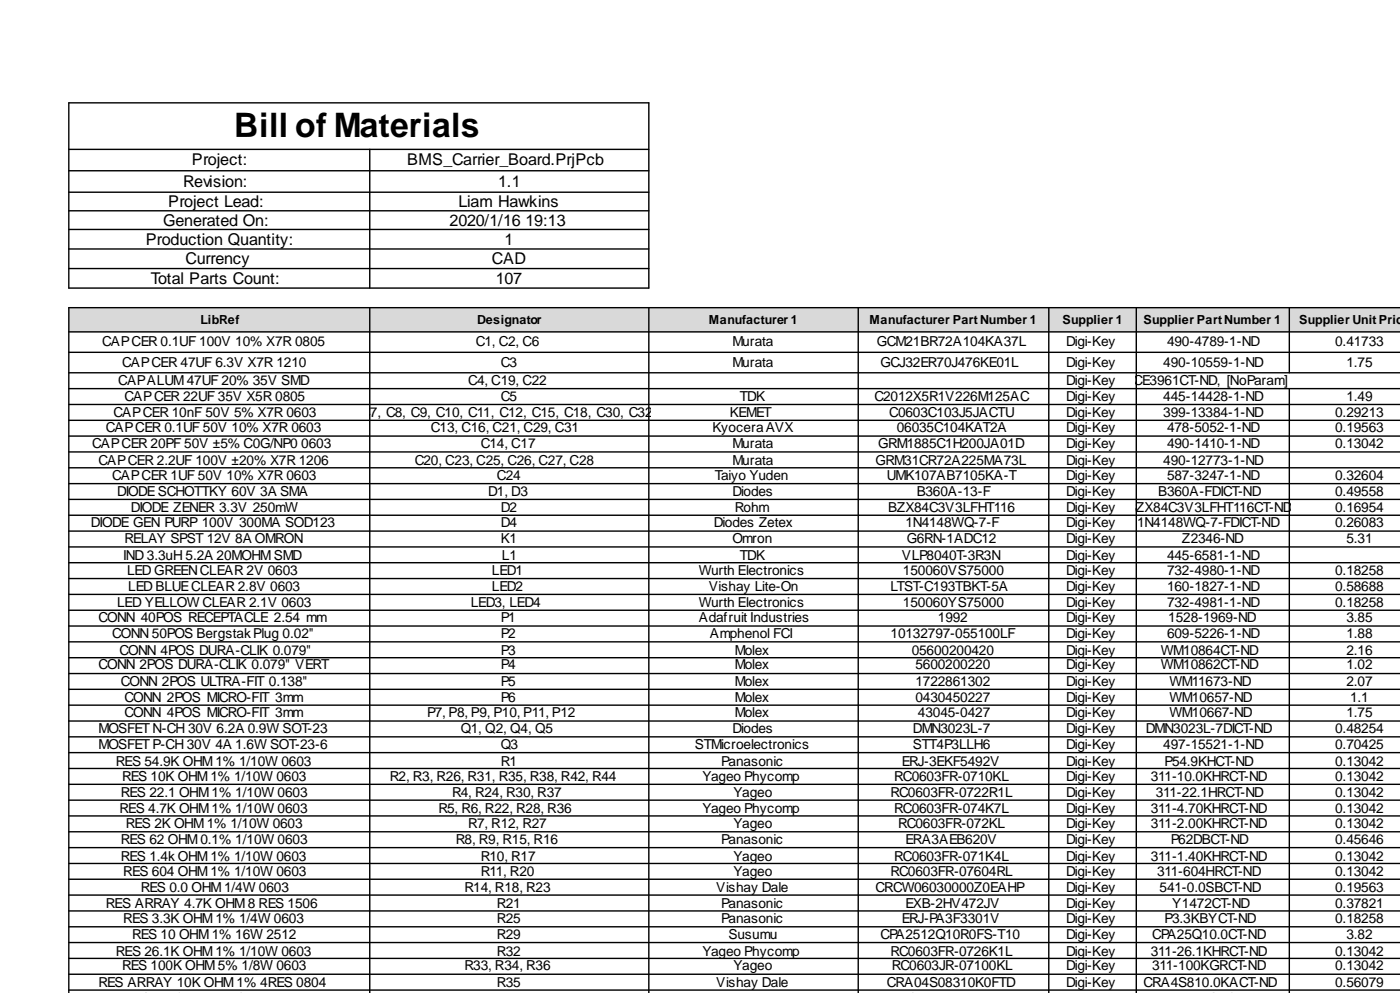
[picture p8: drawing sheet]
<svg xmlns="http://www.w3.org/2000/svg" width="201mm" height="143mm" viewBox="0 0 201 143" stroke-linecap="round" stroke-linejoin="round" font-family="sans-serif">
<defs><g id="words">
<text font-size="4.8" x="33.6" y="19.7">Bill of Materials</text>
<g font-size="2.3">
<text x="27.5" y="23.7">Project:</text>
<text x="58.5" y="23.7">BMS_Carrier_Board.PrjPcb</text>
<text x="24.2" y="29.8">Project Lead:</text>
<text x="26.3" y="26.9">Revision:</text>
<text x="65.8" y="29.8">Liam Hawkins</text>
<text x="71.6" y="26.9">1.1</text>
<text x="20.9" y="35.1">Production Quantity:</text>
<text x="23.4" y="32.5">Generated On:</text>
<text x="64.6" y="32.5">2020/1/16</text>
<text x="72.5" y="35.1">1</text>
<text x="75.5" y="32.5">19:13</text>
<text x="21.6" y="40.7">Total Parts Count:</text>
<text x="26.7" y="37.8">Currency</text>
<text x="70.7" y="37.8">CAD</text>
<text x="71.2" y="40.7">107</text>
</g>
<g font-size="2">
<text x="14.7" y="49.7">CAPCER 0.1UF 100V 10% X7R 0805</text>
<text x="17.5" y="52.7">CAPCER 47UF 6.3V X7R 1210</text>
<text x="68.3" y="49.7">C1, C2, C6</text>
<text x="71.9" y="52.7">C3</text>
<text x="105.2" y="49.7">Murata</text>
<text x="105.2" y="52.7">Murata</text>
<text x="125.9" y="49.7">GCM21BR72A104KA37L</text>
<text x="126.5" y="52.7">GCJ32ER70J476KE01L</text>
<text x="153.1" y="49.7">Digi-Key</text>
<text x="153.1" y="52.7">Digi-Key</text>
<text x="167.1" y="52.7">490-10559-1-ND</text>
<text x="167.6" y="49.7">490-4789-1-ND</text>
<text x="191.8" y="49.7">0.41733</text>
<text x="193.4" y="52.7">1.75</text>
<text x="16.3" y="59.9">CAPCER 10nF 50V 5% X7R 0603</text>
<text x="17" y="55.2">CAPALUM47UF 20% 35V SMD</text>
<text x="17.9" y="57.5">CAPCER 22UF 35V X5R 0805</text>
<text x="51.9" y="59.9">C</text>
<text x="53.1" y="59.9">7, C8, C9, C10, C11, C12, C15, C18, C30, C32</text>
<text x="67.3" y="55.2">C4, C19, C22</text>
<text x="71.9" y="57.5">C5</text>
<text x="104.8" y="59.9">KEMET</text>
<text x="106.3" y="57.5">TDK</text>
<text x="125.6" y="57.5">C2012X5R1V226M125AC</text>
<text x="127.7" y="59.9">C0603C103J5JACTU</text>
<text x="153.1" y="55.2">Digi-Key</text>
<text x="153.1" y="57.5">Digi-Key</text>
<text x="153.1" y="59.9">Digi-Key</text>
<text x="161.7" y="55.2">PCE3961CT-ND, [NoParam]</text>
<text x="167.1" y="57.5">445-14428-1-ND</text>
<text x="167.1" y="59.9">399-13384-1-ND</text>
<text x="191.8" y="59.9">0.29213</text>
<text x="193.4" y="57.5">1.49</text>
<text x="13.2" y="64.4">CAPCER 20PF 50V ±5% C0G/NP0</text>
<text x="15.2" y="62">CAPCER 0.1UF 50V 10% X7R 0603</text>
<text x="43.3" y="64.4">0603</text>
<text x="61.9" y="62">C13, C16, C21, C29, C31</text>
<text x="69.1" y="64.4">C14, C17</text>
<text x="102.3" y="62">Kyocera AVX</text>
<text x="105.2" y="64.4">Murata</text>
<text x="126.1" y="64.4">GRM1885C1H200JA01D</text>
<text x="128.8" y="62">06035C104KAT2A</text>
<text x="153.1" y="62">Digi-Key</text>
<text x="153.1" y="64.4">Digi-Key</text>
<text x="167.6" y="62">478-5052-1-ND</text>
<text x="167.6" y="64.4">490-1410-1-ND</text>
<text x="191.8" y="62">0.19563</text>
<text x="191.8" y="64.4">0.13042</text>
<text x="14.1" y="66.7">CAPCER 2.2UF 100V ±20% X7R 1206</text>
<text x="16.1" y="68.8">CAPCER 1UF 50V 10% X7R 0603</text>
<text x="16.8" y="71.2">DIODESCHOTTKY 60V 3A SMA</text>
<text x="59.6" y="66.7">C20, C23, C25, C26, C27, C28</text>
<text x="70.1" y="71.2">D1, D3</text>
<text x="71.4" y="68.8">C24</text>
<text x="102.7" y="68.8">Taiyo Yuden</text>
<text x="105.2" y="66.7">Murata</text>
<text x="105.2" y="71.2">Diodes</text>
<text x="125.8" y="66.7">GRM31CR72A225MA73L</text>
<text x="127.4" y="68.8">UMK107AB7105KA-T</text>
<text x="131.7" y="71.2">B360A-13-F</text>
<text x="153.1" y="66.7">Digi-Key</text>
<text x="153.1" y="68.8">Digi-Key</text>
<text x="153.1" y="71.2">Digi-Key</text>
<text x="166.4" y="71.2">B360A-FDICT-ND</text>
<text x="167.1" y="66.7">490-12773-1-ND</text>
<text x="167.6" y="68.8">587-3247-1-ND</text>
<text x="191.8" y="68.8">0.32604</text>
<text x="191.8" y="71.2">0.49558</text>
<text x="13.1" y="75.7">DIODE GEN PURP 100V 300MA SOD123</text>
<text x="17.9" y="78">RELAY SPST 12V 8A OMRON</text>
<text x="18.8" y="73.5">DIODE ZENER 3.3V 250mW</text>
<text x="71.9" y="73.5">D2</text>
<text x="71.9" y="75.7">D4</text>
<text x="71.9" y="78">K1</text>
<text x="102.5" y="75.7">Diodes Zetex</text>
<text x="105.2" y="78">Omron</text>
<text x="105.5" y="73.5">Rohm</text>
<text x="127.6" y="73.5">BZX84C3V3LFHT116</text>
<text x="130.1" y="75.7">1N4148WQ-7-F</text>
<text x="130.2" y="78">G6RN-1ADC12</text>
<text x="153.1" y="73.5">Digi-Key</text>
<text x="153.1" y="75.7">Digi-Key</text>
<text x="153.1" y="78">Digi-Key</text>
<text x="161.9" y="73.5">BZX84C3V3LFHT116CT-ND</text>
<text x="163.3" y="75.7">1N4148WQ-7-FDICT-ND</text>
<text x="169.8" y="78">Z2346-ND</text>
<text x="191.8" y="73.5">0.16954</text>
<text x="191.8" y="75.7">0.26083</text>
<text x="193.4" y="78">5.31</text>
<text x="17.7" y="80.3">IND 3.3uH 5.2A 20MOHMSMD</text>
<text x="18.2" y="82.5">LEDGREENCLEAR 2V 0603</text>
<text x="70.7" y="82.5">LED1</text>
<text x="72.1" y="80.3">L1</text>
<text x="100.4" y="82.5">Wurth Electronics</text>
<text x="106.3" y="80.3">TDK</text>
<text x="129.5" y="80.3">VLP8040T-3R3N</text>
<text x="129.7" y="82.5">150060VS75000</text>
<text x="153.1" y="80.3">Digi-Key</text>
<text x="153.1" y="82.5">Digi-Key</text>
<text x="167.6" y="80.3">445-6581-1-ND</text>
<text x="167.6" y="82.5">732-4980-1-ND</text>
<text x="191.8" y="82.5">0.18258</text>
<text x="14.1" y="89.3">CONN 40POS RECEPTACLE 2.54 mm</text>
<text x="16.8" y="87.1">LED YELLOW CLEAR 2.1V 0603</text>
<text x="18.4" y="84.8">LED BLUECLEAR 2.8V 0603</text>
<text x="67.6" y="87.1">LED3, LED4</text>
<text x="70.7" y="84.8">LED2</text>
<text x="71.9" y="89.3">P1</text>
<text x="100.4" y="87.1">Wurth Electronics</text>
<text x="100.4" y="89.3">Adafruit Industries</text>
<text x="101.8" y="84.8">Vishay Lite-On</text>
<text x="127.9" y="84.8">LTST-C193TBKT-5A</text>
<text x="129.7" y="87.1">150060YS75000</text>
<text x="134.7" y="89.3">1992</text>
<text x="153.1" y="84.8">Digi-Key</text>
<text x="153.1" y="87.1">Digi-Key</text>
<text x="153.1" y="89.3">Digi-Key</text>
<text x="167.6" y="84.8">160-1827-1-ND</text>
<text x="167.6" y="87.1">732-4981-1-ND</text>
<text x="167.8" y="89.3">1528-1969-ND</text>
<text x="191.8" y="84.8">0.58688</text>
<text x="191.8" y="87.1">0.18258</text>
<text x="193.4" y="89.3">3.85</text>
<text x="16.1" y="91.6">CONN 50POS BergstakPlug 0.02&quot;</text>
<text x="17.2" y="93.9">CONN 4POS DURA-CLIK 0.079&quot;</text>
<text x="71.9" y="91.6">P2</text>
<text x="71.9" y="93.9">P3</text>
<text x="102" y="91.6">Amphenol FCI</text>
<text x="105.5" y="93.9">Molex</text>
<text x="127.9" y="91.6">10132797-055100LF</text>
<text x="130.9" y="93.9">05600200420</text>
<text x="153.1" y="91.6">Digi-Key</text>
<text x="153.1" y="93.9">Digi-Key</text>
<text x="166.7" y="93.9">WM10864CT-ND</text>
<text x="167.6" y="91.6">609-5226-1-ND</text>
<text x="193.4" y="91.6">1.88</text>
<text x="193.4" y="93.9">2.16</text>
<text x="14.1" y="96.1">CONN 2POS DURA-CLIK 0.079&quot; VERT</text>
<text x="17.4" y="98.4">CONN 2POS ULTRA-FIT 0.138&quot;</text>
<text x="17.9" y="100.8">CONN 2POS MICRO-FIT 3mm</text>
<text x="71.9" y="96.1">P4</text>
<text x="71.9" y="98.4">P5</text>
<text x="71.9" y="100.8">P6</text>
<text x="105.5" y="96.1">Molex</text>
<text x="105.5" y="98.4">Molex</text>
<text x="105.5" y="100.8">Molex</text>
<text x="131.5" y="96.1">5600200220</text>
<text x="131.5" y="98.4">1722861302</text>
<text x="131.5" y="100.8">0430450227</text>
<text x="153.1" y="96.1">Digi-Key</text>
<text x="153.1" y="98.4">Digi-Key</text>
<text x="153.1" y="100.8">Digi-Key</text>
<text x="166.7" y="96.1">WM10862CT-ND</text>
<text x="168" y="98.4">WM11673-ND</text>
<text x="168" y="100.8">WM10657-ND</text>
<text x="193.4" y="96.1">1.02</text>
<text x="193.4" y="98.4">2.07</text>
<text x="193.9" y="100.8">1.1</text>
<text x="14.1" y="105.2">MOSFETN-CH 30V 6.2A 0.9W SOT-23</text>
<text x="14.1" y="107.6">MOSFETP-CH 30V 4A 1.6W SOT-23-6</text>
<text x="17.9" y="102.9">CONN 4POS MICRO-FIT 3mm</text>
<text x="61.4" y="102.9">P7, P8, P9, P10, P11, P12</text>
<text x="66.2" y="105.2">Q1, Q2, Q4, Q5</text>
<text x="71.9" y="107.6">Q3</text>
<text x="99.8" y="107.6">STMicroelectronics</text>
<text x="105.2" y="105.2">Diodes</text>
<text x="105.5" y="102.9">Molex</text>
<text x="131.1" y="105.2">DMN3023L-7</text>
<text x="131.1" y="107.6">STT4P3LLH6</text>
<text x="131.8" y="102.9">43045-0427</text>
<text x="153.1" y="102.9">Digi-Key</text>
<text x="153.1" y="105.2">Digi-Key</text>
<text x="153.1" y="107.6">Digi-Key</text>
<text x="164.6" y="105.2">DMN3023L-7DICT-ND</text>
<text x="167.1" y="107.6">497-15521-1-ND</text>
<text x="168" y="102.9">WM10667-ND</text>
<text x="191.8" y="105.2">0.48254</text>
<text x="191.8" y="107.6">0.70425</text>
<text x="193.4" y="102.9">1.75</text>
<text x="16.6" y="109.9">RES 54.9K OHM1% 1/10W 0603</text>
<text x="17.5" y="112">RES 10K OHM1% 1/10W 0603</text>
<text x="56" y="112">R2, R3, R26, R31, R35, R38, R42, R44</text>
<text x="71.9" y="109.9">R1</text>
<text x="100.9" y="112">Yageo Phycomp</text>
<text x="103.6" y="109.9">Panasonic</text>
<text x="128.4" y="112">RC0603FR-0710KL</text>
<text x="129.5" y="109.9">ERJ-3EKF5492V</text>
<text x="153.1" y="109.9">Digi-Key</text>
<text x="153.1" y="112">Digi-Key</text>
<text x="165.3" y="112">311-10.0KHRCT-ND</text>
<text x="167.3" y="109.9">P54.9KHCT-ND</text>
<text x="191.8" y="109.9">0.13042</text>
<text x="191.8" y="112">0.13042</text>
<text x="17.2" y="116.7">RES 4.7K OHM1% 1/10W 0603</text>
<text x="17.4" y="114.4">RES 22.1 OHM1% 1/10W 0603</text>
<text x="18.1" y="118.9">RES 2K OHM1% 1/10W 0603</text>
<text x="63" y="116.7">R5, R6, R22, R28, R36</text>
<text x="64.9" y="114.4">R4, R24, R30, R37</text>
<text x="67.3" y="118.9">R7, R12, R27</text>
<text x="100.9" y="116.7">Yageo Phycomp</text>
<text x="105.4" y="114.4">Yageo</text>
<text x="105.4" y="118.9">Yageo</text>
<text x="127.9" y="114.4">RC0603FR-0722R1L</text>
<text x="128.4" y="116.7">RC0603FR-074K7L</text>
<text x="129" y="118.9">RC0603FR-072KL</text>
<text x="153.1" y="114.4">Digi-Key</text>
<text x="153.1" y="116.7">Digi-Key</text>
<text x="153.1" y="118.9">Digi-Key</text>
<text x="165.3" y="116.7">311-4.70KHRCT-ND</text>
<text x="165.3" y="118.9">311-2.00KHRCT-ND</text>
<text x="166" y="114.4">311-22.1HRCT-ND</text>
<text x="191.8" y="114.4">0.13042</text>
<text x="191.8" y="116.7">0.13042</text>
<text x="191.8" y="118.9">0.13042</text>
<text x="17.4" y="121.2">RES 62 OHM0.1% 1/10W 0603</text>
<text x="17.4" y="123.5">RES 1.4k OHM1% 1/10W 0603</text>
<text x="17.7" y="125.7">RES 604 OHM1% 1/10W 0603</text>
<text x="65.5" y="121.2">R8, R9, R15, R16</text>
<text x="69.1" y="123.5">R10, R17</text>
<text x="69.1" y="125.7">R11, R20</text>
<text x="103.6" y="121.2">Panasonic</text>
<text x="105.4" y="123.5">Yageo</text>
<text x="105.4" y="125.7">Yageo</text>
<text x="127.9" y="125.7">RC0603FR-07604RL</text>
<text x="128.4" y="123.5">RC0603FR-071K4L</text>
<text x="130.1" y="121.2">ERA3AEB620V</text>
<text x="153.1" y="121.2">Digi-Key</text>
<text x="153.1" y="123.5">Digi-Key</text>
<text x="153.1" y="125.7">Digi-Key</text>
<text x="165.3" y="123.5">311-1.40KHRCT-ND</text>
<text x="166.2" y="125.7">311-604HRCT-ND</text>
<text x="168.2" y="121.2">P62DBCT-ND</text>
<text x="191.8" y="121.2">0.45646</text>
<text x="191.8" y="123.5">0.13042</text>
<text x="191.8" y="125.7">0.13042</text>
<text x="15.2" y="130.3">RES ARRAY 4.7K OHM8 RES 1506</text>
<text x="20.2" y="128">RES 0.0 OHM1/4W 0603</text>
<text x="66.7" y="128">R14, R18, R23</text>
<text x="71.4" y="130.3">R21</text>
<text x="102.9" y="128">Vishay Dale</text>
<text x="103.6" y="130.3">Panasonic</text>
<text x="125.8" y="128">CRCW06030000Z0EAHP</text>
<text x="130.1" y="130.3">EXB-2HV472JV</text>
<text x="153.1" y="128">Digi-Key</text>
<text x="153.1" y="130.3">Digi-Key</text>
<text x="166.5" y="128">541-0.0SBCT-ND</text>
<text x="168.3" y="130.3">Y1472CT-ND</text>
<text x="191.8" y="128">0.19563</text>
<text x="191.8" y="130.3">0.37821</text>
<text x="16.6" y="137.1">RES 26.1K OHM1% 1/10W 0603</text>
<text x="17.7" y="132.5">RES 3.3K OHM1% 1/4W 0603</text>
<text x="19" y="134.8">RES 10 OHM1% 16W 2512</text>
<text x="71.4" y="132.5">R25</text>
<text x="71.4" y="134.8">R29</text>
<text x="71.4" y="137.1">R32</text>
<text x="100.9" y="137.1">Yageo Phycomp</text>
<text x="103.6" y="132.5">Panasonic</text>
<text x="104.7" y="134.8">Susumu</text>
<text x="126.5" y="134.8">CPA2512Q10R0FS-T10</text>
<text x="127.9" y="137.1">RC0603FR-0726K1L</text>
<text x="129.5" y="132.5">ERJ-PA3F3301V</text>
<text x="153.1" y="132.5">Digi-Key</text>
<text x="153.1" y="134.8">Digi-Key</text>
<text x="153.1" y="137.1">Digi-Key</text>
<text x="165.3" y="137.1">311-26.1KHRCT-ND</text>
<text x="165.5" y="134.8">CPA25Q10.0CT-ND</text>
<text x="167.3" y="132.5">P3.3KBYCT-ND</text>
<text x="191.8" y="132.5">0.18258</text>
<text x="191.8" y="137.1">0.13042</text>
<text x="193.4" y="134.8">3.82</text>
<text x="14.1" y="141.6">RES ARRAY 10K OHM1% 4RES 0804</text>
<text x="17.5" y="139.3">RES 100K OHM5% 1/8W 0603</text>
<text x="66.7" y="139.3">R33, R34, R36</text>
<text x="71.4" y="141.6">R35</text>
<text x="102.9" y="141.6">Vishay Dale</text>
<text x="105.4" y="139.3">Yageo</text>
<text x="127.4" y="141.6">CRA04S08310K0FTD</text>
<text x="128.1" y="139.3">RC0603JR-07100KL</text>
<text x="153.1" y="139.3">Digi-Key</text>
<text x="153.1" y="141.6">Digi-Key</text>
<text x="164.2" y="141.6">CRA4S810.0KACT-ND</text>
<text x="165.5" y="139.3">311-100KGRCT-ND</text>
<text x="191.8" y="139.3">0.13042</text>
<text x="191.8" y="141.6">0.56079</text>
</g>
<g font-size="1.8">
<text x="28.8" y="46.4">LibRef</text>
<text x="68.5" y="46.4">Designator</text>
<text x="101.8" y="46.4">Manufacturer 1</text>
<text x="124.9" y="46.4">Manufacturer PartNumber 1</text>
<text x="152.6" y="46.4">Supplier 1</text>
<text x="164.2" y="46.4">Supplier PartNumber 1</text>
<text x="186.6" y="46.4">Supplier UnitPric</text>
</g>
</g></defs>
<path d="M9.9 44.2h191.2v3.5h-191.2z" fill-rule="evenodd" fill="#d9d9d9"/>
<g fill="none" stroke="#000" stroke-width=".2">
<path d="M9.9 14.8h83.3v26.5h-83.3zM9.9 21.4h83.3M9.9 24.5h83.3M9.9 27.6h83.3M9.9 30.3h83.3M9.9 32.9h83.3M9.9 35.7h83.3M9.9 38.5h83.3M53.1 21.4v19.9M9.9 47.6h191.2M9.9 50.6h191.2M9.9 53.5h191.2"/>
<path d="M9.9 55.8h191.2M9.9 58.1h191.2M53.1 44.2v98.4M93.2 44.2v98.4M123.3 44.2v98.4M150.6 44.2v98.4M163.2 44.2v98.4M185.2 44.2v9.3M185.2 55.8v86.8M201.1 44.2h-191.2v98.4M9.9 60.3h191.2M9.9 62.6h191.2"/>
<path d="M9.9 64.9h191.2M9.9 67.1h191.2M9.9 69.4h191.2M9.9 71.7h191.2M9.9 74h191.2M9.9 76.2h191.2M9.9 78.5h191.2M9.9 80.8h191.2M9.9 83h191.2M9.9 85.3h191.2M9.9 87.6h191.2M9.9 89.8h191.2"/>
<path d="M9.9 92.1h191.2M9.9 94.4h191.2M9.9 96.7h191.2M9.9 98.9h191.2M9.9 101.2h191.2M9.9 103.5h191.2M9.9 105.8h191.2M9.9 108h191.2M9.9 110.3h191.2M9.9 112.6h191.2M9.9 114.8h191.2M9.9 117.1h191.2"/>
<path d="M9.9 119.4h191.2M9.9 121.7h191.2M9.9 123.9h191.2M9.9 126.2h191.2M9.9 128.5h191.2M9.9 130.7h191.2M9.9 133h191.2M9.9 135.3h191.2M9.9 137.6h191.2M9.9 139.8h191.2M9.9 142.1h191.2"/>
</g>
<use href="#words"/>
</svg>
